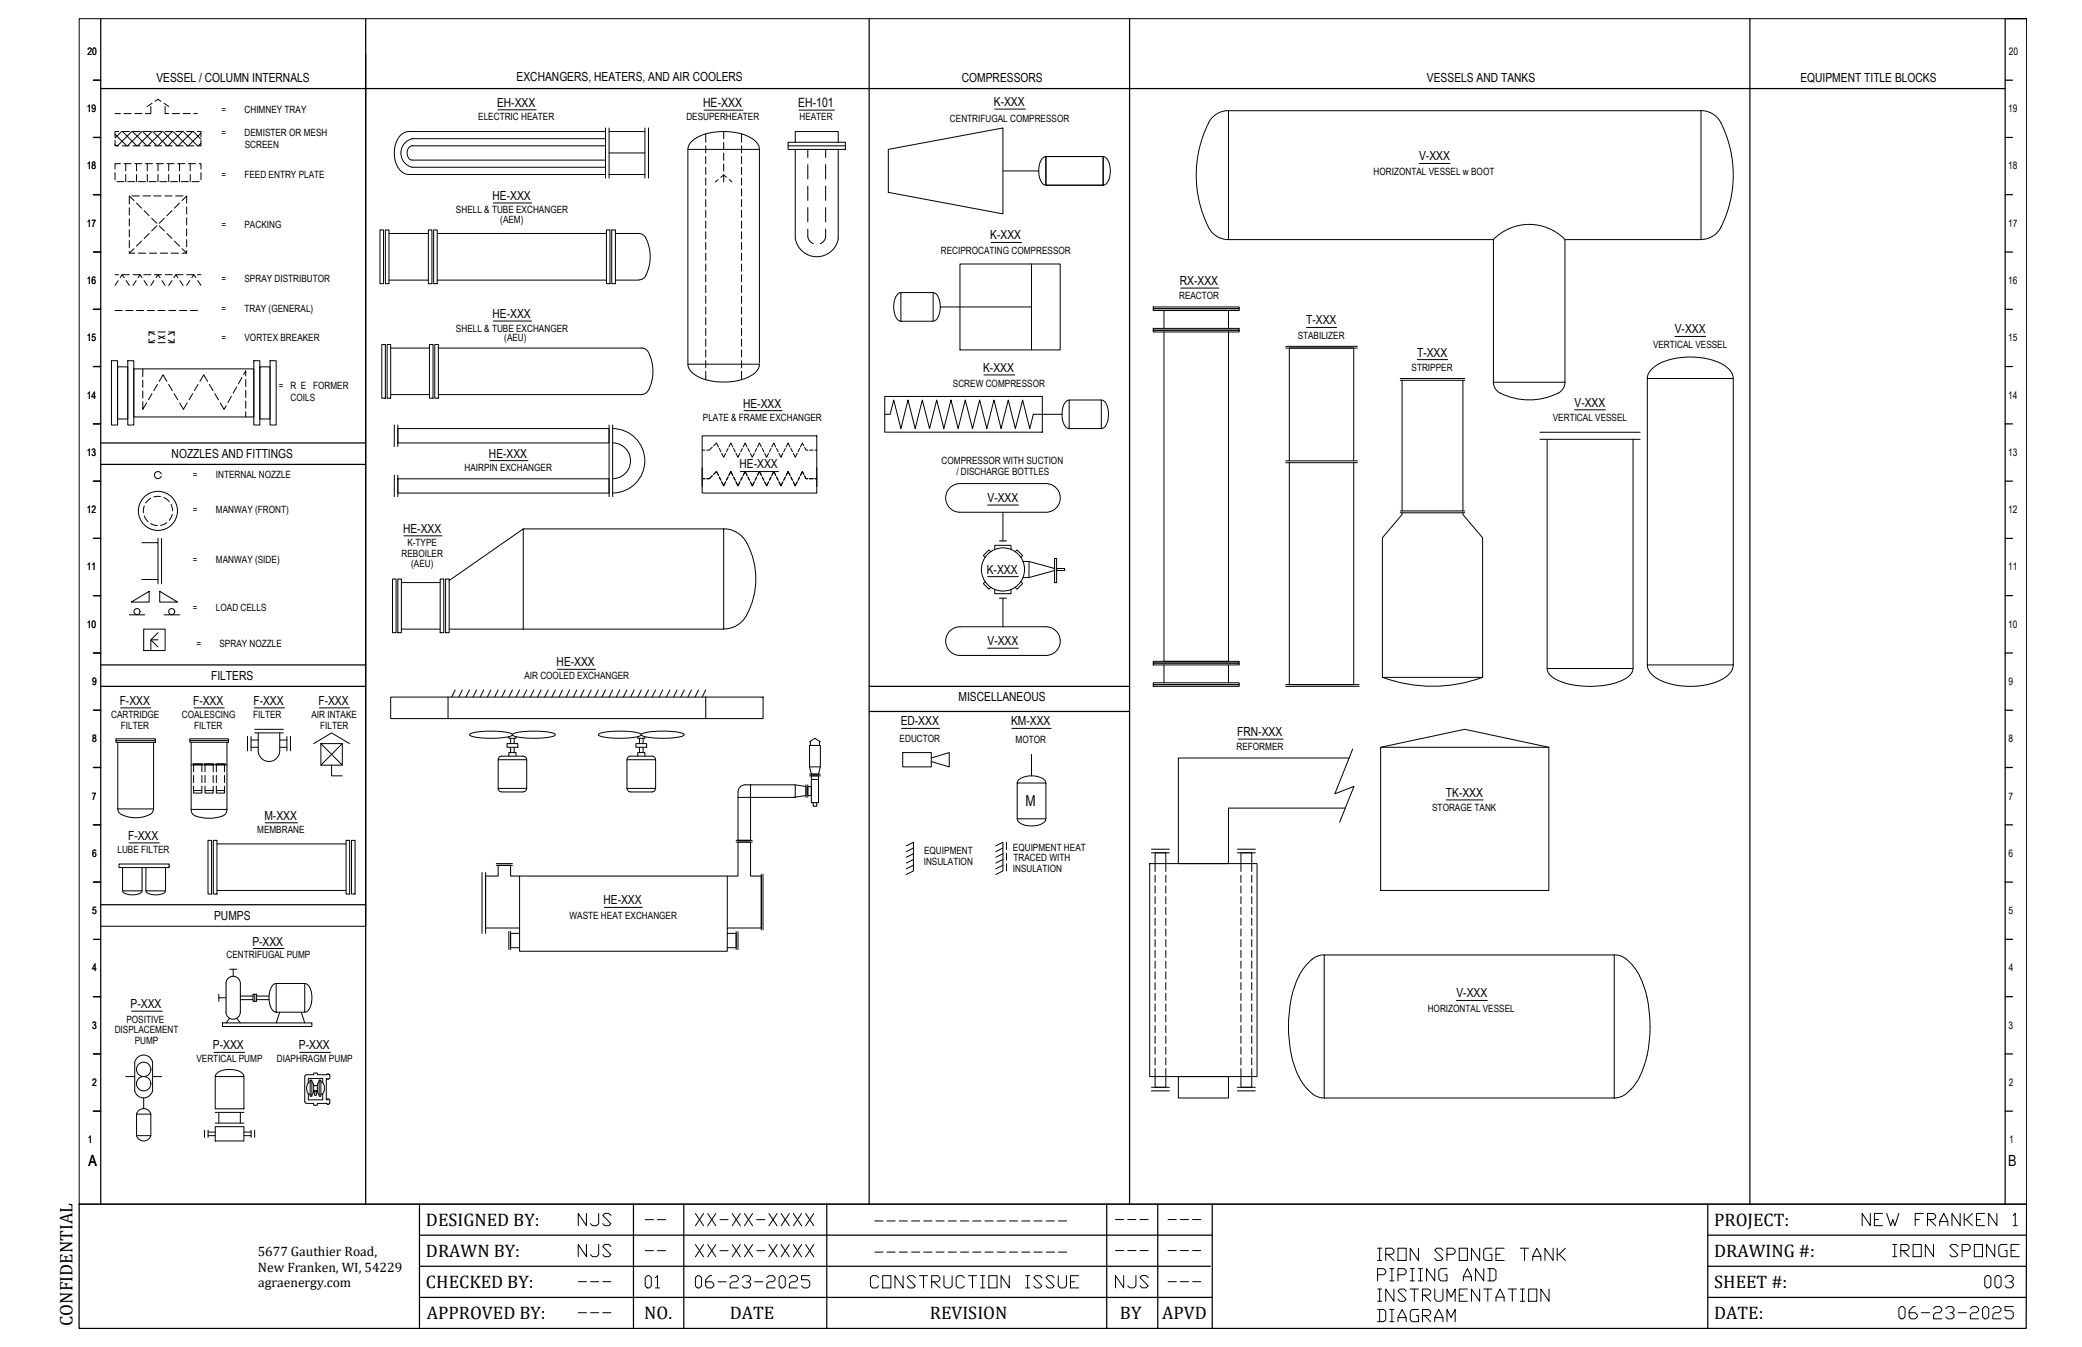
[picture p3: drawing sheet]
<svg xmlns="http://www.w3.org/2000/svg" width="864mm" height="559mm" viewBox="0 0 864 559" stroke-linecap="round" stroke-linejoin="round" font-family="sans-serif">
<defs><g id="words">
<g font-size="7.5">
<text x="176.7" y="508.6">DESIGNED BY:</text>
<text x="711" y="508.6">PROJECT:</text>
<text x="176.7" y="521.4">DRAWN BY:</text>
<text x="711" y="521.4">DRAWING #:</text>
<text x="176.7" y="534.3">CHECKED BY:</text>
<text x="711.1" y="534.3">SHEET #:</text>
<text x="30" y="550" transform="rotate(-90 30 550)">CONFIDENTIAL</text>
<text x="177.1" y="547.2">APPROVED BY:</text>
<text x="267.2" y="547.2">NO.</text>
<text x="302.7" y="547.2">DATE</text>
<text x="385.7" y="547.2">REVISION</text>
<text x="464.6" y="547.2">BY</text>
<text x="482.1" y="547.2">APVD</text>
<text x="711" y="547.2">DATE:</text>
</g>
<g font-size="6.4">
<text x="36.7" y="483.8">A</text>
<text x="832.9" y="483.8">B</text>
</g>
<text font-size="6.2" x="425.4" y="334.3">M</text>
<g font-size="5.7">
<text x="106.9" y="521.2">5677 Gauthier Road,</text>
<text x="107" y="527.7">New Franken, WI, 54229</text>
<text x="107.1" y="534">agraenergy.com</text>
</g>
<g font-size="5.3">
<text x="291.6" y="44.4">HE-XXX</text>
<text x="331" y="44.3">EH-101</text>
</g>
<g font-size="5.2">
<text x="64.9" y="34">VESSEL / COLUMN INTERNALS</text>
<text x="214.3" y="33.6">EXCHANGERS, HEATERS, AND AIR COOLERS</text>
<text x="399" y="34">COMPRESSORS</text>
<text x="591.9" y="34">VESSELS AND TANKS</text>
<text x="746.8" y="33.8">EQUIPMENT TITLE BLOCKS</text>
<text x="206.2" y="44.3">EH-XXX</text>
<text x="412.2" y="44">K-XXX</text>
<text x="588.6" y="66.5">V-XXX</text>
<text x="204.3" y="82.9">HE-XXX</text>
<text x="410.8" y="99.3">K-XXX</text>
<text x="489.4" y="118.2">RX-XXX</text>
<text x="204.3" y="131.9">HE-XXX</text>
<text x="541.8" y="134.6">T-XXX</text>
<text x="694.7" y="138.3">V-XXX</text>
<text x="587.8" y="147.9">T-XXX</text>
<text x="407.8" y="154.3">K-XXX</text>
<text x="308.2" y="169.1">HE-XXX</text>
<text x="653.1" y="168.7">V-XXX</text>
<text x="71.2" y="189.9">NOZZLES AND FITTINGS</text>
<text x="202.8" y="189.9">HE-XXX</text>
<text x="306.7" y="194.4">HE-XXX</text>
<text x="409.6" y="208.2">V-XXX</text>
<text x="167.2" y="221">HE-XXX</text>
<text x="409.3" y="238">K-XXX</text>
<text x="409.6" y="267.7">V-XXX</text>
<text x="87.6" y="282">FILTERS</text>
<text x="230.9" y="276.4">HE-XXX</text>
<text x="49.7" y="292.4">F-XXX</text>
<text x="80.1" y="292.4">F-XXX</text>
<text x="105.1" y="292.4">F-XXX</text>
<text x="132.1" y="292.4">F-XXX</text>
<text x="397.6" y="290.9">MISCELLANEOUS</text>
<text x="373.6" y="300.9">ED-XXX</text>
<text x="419.4" y="300.9">KM-XXX</text>
<text x="513.2" y="305.4">FRN-XXX</text>
<text x="599.8" y="330.6">TK-XXX</text>
<text x="109.7" y="340.1">M-XXX</text>
<text x="53.1" y="348.4">F-XXX</text>
<text x="250.3" y="375.2">HE-XXX</text>
<text x="88.8" y="381.5">PUMPS</text>
<text x="104.7" y="392.3">P-XXX</text>
<text x="604.1" y="413.8">V-XXX</text>
<text x="54.2" y="418.2">P-XXX</text>
<text x="88.3" y="435.3">P-XXX</text>
<text x="124" y="435.3">P-XXX</text>
</g>
<g font-size="4.3">
<text x="36.3" y="22.8">20</text>
<text x="833.2" y="22.7">20</text>
<text x="36" y="46.5">19</text>
<text x="832.9" y="46.5">19</text>
<text x="36" y="70.3">18</text>
<text x="832.9" y="70.3">18</text>
<text x="36" y="94.1">17</text>
<text x="832.9" y="94.1">17</text>
<text x="36" y="117.8">16</text>
<text x="832.9" y="117.8">16</text>
<text x="36" y="141.6">15</text>
<text x="832.9" y="141.6">15</text>
<text x="36" y="165.4">14</text>
<text x="832.9" y="165.4">14</text>
<text x="36" y="189.1">13</text>
<text x="832.9" y="189.1">13</text>
<text x="36" y="212.9">12</text>
<text x="832.9" y="212.9">12</text>
<text x="36" y="236.6">11</text>
<text x="832.9" y="236.6">11</text>
<text x="36" y="260.4">10</text>
<text x="832.9" y="260.4">10</text>
<text x="38.2" y="284.1">9</text>
<text x="833.2" y="284.1">9</text>
<text x="38.2" y="307.9">8</text>
<text x="833.2" y="307.9">8</text>
<text x="38.1" y="331.7">7</text>
<text x="833.1" y="331.7">7</text>
<text x="38.2" y="355.4">6</text>
<text x="833.2" y="355.4">6</text>
<text x="38.2" y="379.2">5</text>
<text x="833.2" y="379.2">5</text>
<text x="38.3" y="403">4</text>
<text x="833.2" y="403">4</text>
<text x="38.2" y="426.7">3</text>
<text x="833.2" y="426.7">3</text>
<text x="38.2" y="450.5">2</text>
<text x="833.2" y="450.5">2</text>
<text x="36.4" y="474.3">1</text>
<text x="833.4" y="474.3">1</text>
</g>
<g font-size="4.1">
<text x="91.9" y="47">=</text>
<text x="101.4" y="47">CHIMNEY TRAY</text>
<text x="198.4" y="49.9">ELECTRIC HEATER</text>
<text x="284.7" y="50">DESUPERHEATER</text>
<text x="331.6" y="50">HEATER</text>
<text x="394" y="50.5">CENTRIFUGAL COMPRESSOR</text>
<text x="91.9" y="56.4">=</text>
<text x="101.4" y="56.4">DEMISTER OR MESH</text>
<text x="101.5" y="61.4">SCREEN</text>
<text x="91.9" y="73.7">=</text>
<text x="101.4" y="73.7">FEED ENTRY PLATE</text>
<text x="569.8" y="72.5">HORIZONTAL VESSEL w BOOT</text>
<text x="189.1" y="88.6">SHELL &amp; TUBE EXCHANGER</text>
<text x="91.9" y="94.5">=</text>
<text x="101.4" y="94.5">PACKING</text>
<text x="207.5" y="92.6">(AEM)</text>
<text x="390.3" y="105.5">RECIPROCATING COMPRESSOR</text>
<text x="91.9" y="116.8">=</text>
<text x="101.4" y="116.8">SPRAY DISTRIBUTOR</text>
<text x="489.1" y="124.2">REACTOR</text>
<text x="91.9" y="129.3">=</text>
<text x="101.4" y="129.3">TRAY (GENERAL)</text>
<text x="189.1" y="137.5">SHELL &amp; TUBE EXCHANGER</text>
<text x="91.9" y="141.6">=</text>
<text x="101.4" y="141.6">VORTEX BREAKER</text>
<text x="209.2" y="141.6">(AEU)</text>
<text x="538.3" y="140.5">STABILIZER</text>
<text x="685.7" y="144.3">VERTICAL VESSEL</text>
<text x="585.5" y="153.9">STRIPPER</text>
<text x="115.6" y="161.4">= R E FORMER</text>
<text x="395.3" y="160.4">SCREW COMPRESSOR</text>
<text x="120.6" y="166.4">COILS</text>
<text x="291.5" y="174.7">PLATE &amp; FRAME EXCHANGER</text>
<text x="644.1" y="174.7">VERTICAL VESSEL</text>
<text x="192.7" y="195.5">HAIRPIN EXCHANGER</text>
<text x="390.6" y="192.5">COMPRESSOR WITH SUCTION</text>
<text x="396.7" y="197">/ DISCHARGE BOTTLES</text>
<text x="80" y="198.5">=</text>
<text x="89.6" y="198.5">INTERNAL NOZZLE</text>
<text x="80" y="212.9">=</text>
<text x="89.6" y="212.9">MANWAY (FRONT)</text>
<text x="169" y="226.7">K-TYPE</text>
<text x="80" y="233.7">=</text>
<text x="89.6" y="233.7">MANWAY (SIDE)</text>
<text x="166.5" y="231.1">REBOILER</text>
<text x="170.6" y="235.2">(AEU)</text>
<text x="80" y="253.4">=</text>
<text x="89.6" y="253.4">LOAD CELLS</text>
<text x="81.5" y="268.3">=</text>
<text x="91" y="268.3">SPRAY NOZZLE</text>
<text x="217.5" y="281.6">AIR COOLED EXCHANGER</text>
<text x="46.1" y="297.9">CARTRIDGE</text>
<text x="75.4" y="297.9">COALESCING</text>
<text x="105.1" y="297.9">FILTER</text>
<text x="129.2" y="297.9">AIR INTAKE</text>
<text x="50.1" y="302.3">FILTER</text>
<text x="80.6" y="302.3">FILTER</text>
<text x="132.8" y="302.3">FILTER</text>
<text x="373.2" y="307.6">EDUCTOR</text>
<text x="421.3" y="308.4">MOTOR</text>
<text x="512.9" y="311.3">REFORMER</text>
<text x="594.1" y="336.6">STORAGE TANK</text>
<text x="106.7" y="345.5">MEMBRANE</text>
<text x="48.7" y="353.9">LUBE FILTER</text>
<text x="420.2" y="352.8">EQUIPMENT HEAT</text>
<text x="383.2" y="358.9">INSULATION</text>
<text x="383.3" y="354.3">EQUIPMENT</text>
<text x="420.4" y="357.4">TRACED WITH</text>
<text x="420.1" y="361.8">INSULATION</text>
<text x="236.2" y="381.1">WASTE HEAT EXCHANGER</text>
<text x="94" y="397.5">CENTRIFUGAL PUMP</text>
<text x="592.2" y="419.7">HORIZONTAL VESSEL</text>
<text x="52.5" y="424.2">POSITIVE</text>
<text x="47.6" y="428.7">DISPLACEMENT</text>
<text x="55.9" y="433.1">PUMP</text>
<text x="81.5" y="440.5">VERTICAL PUMP</text>
<text x="114.9" y="440.5">DIAPHRAGM PUMP</text>
</g>
</g></defs>
<g fill="none" stroke="#000" stroke-width=".41">
<path d="M32.9 7.7h807.7v491.8h-807.7zM47.7 58.3v2.2h1.5M47.7 59.9l.6 .6M47.7 55.7l4.8 4.8M47.7 47.1h2.3M49.2 54.6h-1.5v2.2M50.4 54.6l-2.7 2.7M50.7 54.6h2.9M50.8 54.6l5.9 5.9M51.4 47.1h3M54.7 54.6l-6 5.9M55 54.6l5.9 5.9"/>
<path d="M55.2 54.6h2.9M55.9 47.1h2.9M58.8 54.6l-5.9 5.9M59.2 54.6l5.9 5.9M59.6 54.6h3M62.6 44.2v2.9h-2.3M63 54.6l-5.9 5.9M63.1 42.8l-2 1.4M63.4 54.6l5.9 5.9M64.1 54.6h2.9M64.3 42l1.2-.8 1.3 .8M67.3 54.6l-6 5.9"/>
<path d="M67.6 54.6l5.9 5.9M68 42.8l2 1.4M68.5 44.2v2.9h1.5M68.5 54.6h3l-6 5.9M71.5 47.1h3M71.8 54.6l5.9 5.9M72.9 54.6h3M75.6 54.6l-5.9 5.9M75.9 47.1h3M76 54.6l5.9 5.9h1.5v-2.2M77.4 54.6h3M79.8 54.6l-5.9 5.9"/>
<path d="M80.2 54.6l3.2 3.1M80.4 47.1h1.5M81.9 54.6h1.5v2.2M83.4 55.2l-5.3 5.3M83.4 59.4l-1.1 1.1M171 57.5h80.2M171.2 57.5a6.1 6.1 0 0 0-4.9 5.9 6.1 6.1 0 0 0 4.7 6h80.2M206.5 45.6h15.9M251.2 54.6h-80.2a6.5 6.5 0 0 0-7.1 5.9 10.3 10.3 0 0 0 4 11.6l1.6 .3h81.7M251.2 53.1v20.8M252.6 54.6h14.9M252.6 53.1v20.8"/>
<path d="M267.5 53.1v20.8M269 53.1v20.8M292 45.7h16.2M292.7 55.5v3.5M300.2 54.6v3M300.2 59.1v3M307.6 55.5v3.5M326.9 59h23.7v3h-23.7zM329.9 59v-4.4h17.8v4.4M331.4 45.7h14.8M412.6 45.3h12.7M509.5 45.9a9.6 9.6 0 0 0-9.1 7.1 47.5 47.5 0 0 0 2 43 9.3 9.3 0 0 0 7.2 3.4"/>
<path d="M509.6 45.9h196v53.5h-56.5v59.2h-29.6v-59.2h-109.9zM705.6 45.9a9.6 9.6 0 0 1 9.2 7.1 47.4 47.4 0 0 1-2.1 43 9.2 9.2 0 0 1-7.1 3.4M47.7 71.6v3M48.5 75.4h2.9M50 67.9h-2.3v2.2M50.7 60.5h2.9M51.4 67.9h3M52.2 67.9v3M52.2 72.4v3M52.9 75.4h3M55.2 60.5h2.9M55.9 67.9h2.9"/>
<path d="M56.6 67.9v3M56.6 72.4v3M57.4 75.4h2.9M59.6 60.5h3M60.3 67.9h3M61.1 67.9v3M61.1 72.4v3M61.8 75.4h3M64.1 60.5h2.9M64.8 67.9h3M65.5 67.9v3M65.5 72.4v3"/>
<path d="M66.3 75.4h3M68.5 60.5h3M69.3 67.9h2.9M70 67.9v3M70 72.4v3M70.7 75.4h3M72.9 60.5h3M73.7 67.9h3M74.5 67.9v3M74.5 72.4v3M75.2 75.4h2.9M77.4 60.5h3"/>
<path d="M78.1 67.9h3M78.9 67.9v3M78.9 72.4v3M79.6 75.4h3M82.6 67.9h.8v2.2M83.4 71.6v3M171 60.5h80.2M171.1 60.5a3.1 3.1 0 0 0-2.3 2.9 3.1 3.1 0 0 0 2.2 3h80.2M252.6 72.4h14.9M252.6 63.5h14.9M285.3 62a6.8 6.8 0 0 1 4.9-5.5 25.8 25.8 0 0 1 22 1.1l1.5 1.4a4.3 4.3 0 0 1 1.3 3M292.7 60.5v3"/>
<path d="M292.7 64.9v3M292.7 69.4v3M292.7 73.9v2.9M292.7 78.3v3M297.9 74.5l-1.2 1M299 73.5l1.2-.9 1.1 .9M300.2 63.5v3M300.2 68v3M300.2 72.4v3.1M302.5 74.5l1.1 1M307.6 60.5v3M307.6 64.9v3"/>
<path d="M307.6 69.4v3M307.6 73.9v2.9M307.6 78.3v3M326.9 60.5h23.7M329.9 62v37.1M335.1 62v3.3M335.1 68.3v6M335.1 77.2v5.9M342.5 62v3.3M342.5 68.3v6M342.5 77.2v5.9M347.7 62v37.1a9 9 0 0 1-8.9 7.4 9 9 0 0 1-8.9-7.4"/>
<path d="M368.5 62l47.5-8.9v35.6l-47.5-8.9zM416 70.9h14.9M433.8 64.9h23.8v11.9h-23.8zM433.8 64.9a4.4 4.4 0 0 0-2.8 4.5 7.2 7.2 0 0 0 2.3 7.4h.5M457.6 64.9a4.4 4.4 0 0 1 2.9 4.6 6.9 6.9 0 0 1-2.5 7.3h-.4M588.7 67.8h12.8M53.6 81.7v3M53.6 86.2v3M53.6 90.7v3M53.6 95.3v3M53.6 99.8v3M53.6 81.3l2 1.9"/>
<path d="M54.8 81.3h3M56.6 84.2l2.1 2.2M58.7 100l-2.1 2.1M59.3 81.3h3.1M59.8 87.4l2 2.1M61.8 96.9l-2 2M62.9 90.6l2.1 2M63.8 81.3h3M65 93.7l-2.1 2.1M66 93.7l2.2 2.1M68.2 90.6l-2.2 2M68.4 81.3h3"/>
<path d="M69.2 96.9l2.1 2M71.3 87.4l-2.1 2.1M72.3 100l2.2 2.1M72.9 81.3h3M74.5 84.2l-2.2 2.2M75.5 83.2l1.9-1.9v3M77.4 85.8v3M77.4 90.3v3M77.4 94.9v3M77.4 99.4v3M157.6 95.4h1.5v22.3h-1.5zM159.9 95.4h1.4v22.3h-1.4z"/>
<path d="M161.3 96.9h16.4M177.7 95.4h1.5v22.3h-1.5zM179.9 95.4h1.5v22.3h-1.5zM181.4 96.9h70.1M204.6 84.2h15.9M251.5 95.4h1.5v22.3h-1.5zM253.7 95.4h1.6v22.3h-1.6zM255.3 96.9h9.6l1.7 .5a11.7 11.7 0 0 1 3.1 8.5 15.5 15.5 0 0 1-2.6 9.4l-1 .6-1.2 .2M292.7 82.8v2.9M292.7 87.2v3M292.7 91.7v3M292.7 96.1v3"/>
<path d="M307.6 82.8v2.9M307.6 87.2v3M307.6 91.7v3M307.6 96.1v3M335.1 86.1v6M335.1 95v3.4M335.1 98.3l.8 1.7 1.4 1.1M342.5 95l-.2 4-1 1.5-1.1 .6M342.5 86.1v6M619.5 99.3a20.7 20.7 0 0 1 29.6 0M47.7 114h1.5M49 116.4l-1.3 2"/>
<path d="M49.9 115.2l.8-1.2 .8 1.2M50.7 114h2.9M52.3 116.4l1.3 2M53.6 104.3v.7h2.3M55.2 114h2.9M55.6 103.2l-2 1.8M56.5 116.4l-1.3 2M57.3 115.2l.8-1.2 .8 1.2M57.4 105h3.1M59.6 114h3M59.8 116.4l1.3 2M62 105h3"/>
<path d="M63.9 116.4l-1.3 2M64.1 114h2.9M64.7 115.2l.8-1.2 .9 1.2M66.5 105h3M67.2 116.4l1.3 2M68.5 114h3M71 105h3M71.3 116.4l-1.3 2M72.1 115.2l.8-1.2 .9 1.2M72.9 114h3M74.6 116.4l1.3 2M75.5 103.2l1.9 1.8"/>
<path d="M77.4 103.9v1.1h-1.9M77.4 114h3M78.7 116.4l-1.3 2M79.5 115.2l.9-1.2 .8 1.2M81.9 114h1.5M82 116.4l1.4 2M161.3 116.2h16.4M181.4 116.2h70.1M255.3 116.2h9.6M292.7 100.6v2.9M292.7 105v3M292.7 109.5v3"/>
<path d="M292.7 114v2.9M292.7 118.4v3M307.6 100.6v2.9M307.6 105v3M307.6 109.5v3M307.6 114v2.9M307.6 118.4v3M398.2 109.5h41.6v35.7h-41.6zM411.1 100.6h12.7M427.9 109.5v35.7M489.8 119.5h15.8M47.7 128.8h3"/>
<path d="M52.2 128.8h3M56.6 128.8h3M61.1 128.8h3M61.8 137.7l2.5 1.1M64.1 137.7h-2.3v1.5M65.5 128.8h3M65.5 137.7h3M65.7 139.4l2.7 1.1M68.4 139.4l-2.7 1.1M70 137.7h2.2v1.5M70 128.8h2.9M72.2 137.7l-2.4 1.1"/>
<path d="M74.5 128.8h2.9M78.9 128.8h3M204.6 133.2h15.9M292.7 122.9v3M292.7 127.3v3M292.7 131.8v2.9M292.7 136.2v3M307.6 122.9v3M307.6 127.3v3M307.6 131.8v2.9M307.6 136.2v3M373.7 121.4h13.4v11.9h-13.4z"/>
<path d="M373.7 121.4a4.4 4.4 0 0 0-2.9 4.5 7.2 7.2 0 0 0 2.4 7.3l.5 .1M387.1 121.4a4.4 4.4 0 0 1 2.8 4.5 7.3 7.3 0 0 1-2.4 7.3l-.4 .1M390 127.3h37.9M478.4 127.3h35.6v.8h-35.6zM478.4 128.1h35.6v.7h-35.6zM478.4 136.2h35.6v.8h-35.6zM478.4 137h35.6v.7h-35.6zM482.8 137.7v136.7h26.8v-136.7M482.8 128.8v7.4M509.6 128.8v7.4M541.9 135.8h12.5M694.7 139.6h12.8"/>
<path d="M46.2 149.6h2.6v26.7h-2.6zM48.8 152.2h4.2v21.6h-4.2zM53 149.6h2.5v26.7h-2.5zM55.5 153h49.8v20h-49.8zM59.2 153v3.3M59.2 157.7v3M61.8 140.7v1.5l2.5-1.1M61.8 142.2h2.3M65.3 159.5l-1.5 2.6M65.5 142.2h3M66 158.2l1.6-2.7 1.6 2.7M70 142.2h2.2"/>
<path d="M70 159.5l1.5 2.6M72.2 140.7v1.5l-2.4-1.1M82.2 159.5l-1.6 2.6M82.9 158.2l1.6-2.7 1.6 2.7M86.8 159.5l1.5 2.6M100.3 156.6l-1.4 2.6M101 155.4l.9-1.6v2.2M101.9 157.4v3M105.3 149.6h2.5v26.7h-2.5zM107.8 152.2h4.2v21.6h-4.2zM112 149.6h2.6v26.7h-2.6zM158.4 142.9h1.5v22.3h-1.5z"/>
<path d="M160.6 142.9h1.5v22.3h-1.5zM162.1 144.4h16M178.1 142.9h1.5v22.3h-1.5zM180.3 142.9h1.5v22.3h-1.5zM181.8 144.4h84.2l1.7 .5a11.6 11.6 0 0 1 3.1 8.5 13 13 0 0 1-3.1 9.8l-1.7 .5M292.7 140.7v3M292.7 145.2v2.9M292.7 149.6v3M292.7 154.1v3.4M307.6 140.7v3M307.6 145.2v2.9M307.6 149.6v3"/>
<path d="M307.6 154.1v3.4M315 150.5v-88.5h-29.7v89.1h29.7a6.8 6.8 0 0 1-4.9 5.5 25.7 25.7 0 0 1-21.9-1.2l-1.6-1.3a4.3 4.3 0 0 1-1.3-3M408.1 155.5h12.8M533.3 144.4h29.7M533.3 143.7h29.7M580.8 157.8h26.8M580.8 157h26.8M581.6 157.8v54.2M587.9 149.2h12.6M606.8 157.8v54.2M649.2 158.5a5.5 5.5 0 0 1-4.3 5.2 26.2 26.2 0 0 1-23.8-1.4l-1.2-1.7-.5-2.1M683.3 157h35.6v118.8h-35.6z"/>
<path d="M683.3 157a7.6 7.6 0 0 1 4.9-6.1 31 31 0 0 1 26.9 .6l2.6 2.2 .9 1.6 .3 1.7M59.2 166.6v3.2l1.6-2.7M59.2 162.2v2.9M63 163.3l-1.4 2.6M72.2 163.3l1.5 2.6M74.5 167.1l1.6 2.7 1.5-2.7M79.9 163.3l-1.5 2.6M89.1 163.3l1.5 2.6M91.4 167.1l1.5 2.7 .9-1.5M96 164.4l-1.5 2.6M98.2 160.5l-1.5 2.6M101.9 161.9v3"/>
<path d="M101.9 166.4v2.9M101.9 170.8v2.2M162.1 163.7h16M163.6 176.4l-.1 8.9M165 177.8h87.6v6h-87.6zM165 176.3v9M181.8 163.7h84.2M252.6 176.3v29.7M254.1 177.8a13.4 13.4 0 0 1 13.4 13.4 13.4 13.4 0 0 1-13.4 13.3M254.1 176.3v29.7M308.6 170.3h15.8M367 171.9h2.2l1.5-6 3 11.9 2.9-11.9 3 11.9 3-11.9 3 11.9 2.9-11.9 3 11.9 3-11.9 2.9 11.9 3-11.9 3 11.9 3-11.9 2.9 11.9 3-11.9 2.9 11.9 3-11.9 3 11.9 3-11.9 2.9 11.9 1.5-5.9h11.9"/>
<path d="M367 164.5h65.4v14.8h-65.4zM443.5 165.9h13.3v11.9h-13.3zM443.5 165.9a4.3 4.3 0 0 0-2.9 4.5 7 7 0 0 0 2.4 7.3l.5 .1M456.8 165.9a4.2 4.2 0 0 1 2.9 4.5 7 7 0 0 1-2.4 7.3l-.5 .1M638.8 179.3h41.5M653.2 170h12.7M66.9 196.6a1.46 1.46 0 0 0-2.3-.7 1.46 1.46 0 0 0 0 2.4 1.46 1.46 0 0 0 2.3-.7M163.6 197.1l-.1 8.9M165 198.6h87.6v6h-87.6zM165 197.1v8.9M203.2 191.1h15.8M254.1 183.7a7.4 7.4 0 0 1 7.4 7.5 7.4 7.4 0 0 1-7.4 7.4"/>
<path d="M291.3 180.8h47.5v23.8h-47.5zM291.3 186.7h1.1M291.3 198.5h1.1M291.3 194v7.8M295.4 185.5l-1.2 1.2h-1.1M295.4 197.3l-1.2 1.2-1.1 .1h1.1l1.2-1.2M296 185l1.2-1.2 .8 1.6M296 196.9l1.2-1.3 .8 1.7M298.4 186.1l.6 1.3M298.4 197.9l.6 1.4M299.3 188l.9 1.7 .8-1.7M299.3 199.9l.9 1.7 .8-1.7"/>
<path d="M299.3 199.9l.9 1.6 .8-1.6M302 186.1l-.7 1.3M302 198l-.7 1.3M302 197.9l-.7 1.3M302.3 185.4l.8-1.6 .9 1.6M302.3 197.3l.8-1.7 .9 1.7M304.3 186.1l.7 1.3M304.3 198l.7 1.3M304.3 197.9l.7 1.3M305.3 188l.8 1.7 .8-1.7M305.3 199.9l.8 1.7 .8-1.7M305.3 199.9l.8 1.6 .8-1.6"/>
<path d="M307.1 195.6h15.8M307.9 186.1l-.6 1.3M307.9 198l-.6 1.3M307.9 197.9l-.6 1.3M308.3 185.4l.8-1.6 .8 1.6M308.3 197.3l.8-1.7 .8 1.7M310.2 186.1l.7 1.3M310.2 197.9l.7 1.4M311.2 188l.8 1.7 .9-1.7M311.2 199.9l.8 1.7 .9-1.7M311.2 199.9l.8 1.6 .9-1.6M313.9 186.1l-.7 1.3"/>
<path d="M313.9 197.9l-.7 1.4M314.2 185.4l.8-1.6 .8 1.6M314.2 197.3l.8-1.7 .8 1.7M316.2 186.1l.6 1.3M316.2 197.9l.6 1.4M317.2 188l.8 1.7 .8-1.7M317.2 199.9l.8 1.7 .8-1.7M317.2 199.9l.8 1.6 .8-1.6M319.8 186.1l-.6 1.3M319.8 197.9l-.6 1.4M320.1 185.4l.9-1.6 .8 1.6M320.1 197.3l.9-1.7 .8 1.7"/>
<path d="M322.1 186.1l.7 1.3M322.1 197.9l.7 1.4M323.1 188l.8 1.7 .8-1.7M323.1 199.9l.8 1.7 .8-1.7M323.1 199.9l.8 1.6 .8-1.6M325.8 186.1l-.7 1.3M325.8 197.9l-.7 1.4M326.1 185.4l.8-1.6 .8 1.6M326.1 197.3l.8-1.7 .8 1.7M328 186.1l.7 1.3M328 197.9l.7 1.4M329.1 188l.8 1.7 .8-1.7"/>
<path d="M329.1 199.9l.8 1.7 .8-1.7M329.1 199.9l.8 1.6 .8-1.6M331.7 186.1l-.7 1.3M331.7 197.9l-.7 1.4M333.4 184.9l-.6-1.1-.8 1.6M333.4 196.7l-.6-1.1-.8 1.7 .8-1.7 .6 1.2M333.8 185.6l.5 1.1h.8M333.8 197.4l.5 1.2h.8M335.8 186.7h1.5M335.8 198.5h1.5M338 186.7h.8M338 198.5h.8"/>
<path d="M338.8 194v7.8M533.3 191.9h29.7M533.3 191.2h29.7M534.8 191.2v-46.8h26.7v46.8M534.8 191.9v92.1h26.7v-92.1M638.8 182.2h41.5M677.4 182.2v95.1h-35.7v-95M59.9 209.9l-.4 2.8M59.9 214l1.5 2.4M62.5 206.7l-2 2M62.5 217.2l2.7 .8M66.6 206l-2.8 .2"/>
<path d="M67.9 206.4l2.3 1.7M69.2 216.8l-2.6 1.1M71 209.3l.6 2.7M71.5 213.4l-1.3 2.5M217 219.4h83.2v41.6h-113.9M300.2 219.4a10.8 10.8 0 0 1 9.6 5.9M394 202.4l2.3-1.5 1.9-.3h35.6a5.9 5.9 0 0 1 6 6 5.9 5.9 0 0 1-6 5.9h-35.6a5.9 5.9 0 0 1-5.5-3.7 5.9 5.9 0 0 1 1.3-6.4zM409.7 209.5h12.7M416 212.5v11.9M580.8 212.7h26.8M580.8 212h26.8M581.6 212.7v.7l-8.2 9.7v57.9h41.6v-57.9l-8.2-9.7v-.7"/>
<path d="M58.8 225.1h6.7v15.3h-6.7M65.5 223.3v1.8M67 223.4v18.8M167.5 222.3h15.8M309.8 225.3a30.6 30.6 0 0 1-1.9 32.4 10.8 10.8 0 0 1-7.7 3.2M409.7 239.2h12.7M411 228.9l-.8-.8-2.3 2.4 .7 .7M414.5 224.4h3M419.4 228v-1.8h-6.8v1.8M421.1 228.9l.8-.8 2.3 2.4-.8 .7M424.3 232.9h2.5v6.7h-2.5M426.8 232.9l10.6 2.9v.9l-10.6 2.9"/>
<path d="M437.4 231.7h.9v10h-.9zM438.3 235.8h3.3v.9h-3.3zM53.6 255.1h6.4M54.4 249.8l7.4-4.5v4.5zM65.5 240.4v1.8M66.3 245.3l7.4 4.5h-7.4zM68.1 255.1h6.4M162.8 240.2h1.5v22.3h-1.5zM165 240.2h1.5v22.3h-1.5zM166.5 241.7h16.1M182.6 240.2h1.5v22.3h-1.5zM184.8 240.2h1.5v22.3h-1.5z"/>
<path d="M186.3 240.8l30.7-21.4v41.6M408.6 241.3l-.7 .8 2.3 2.3 .8-.7M412.6 244.6v1.7h6.8v-1.7M414.5 248.2h3M416 248.2v11.8M423.4 241.3l.8 .8-2.3 2.3-.8-.7M59.6 261h8.9v8.9h-8.9zM65.5 262.5l-2.9 2.9 2.9 3M65.5 265.4h-2.9v4.5M166.5 261h16.1M231.2 277.7h15.9M394 261.8l2.3-1.5 1.9-.3h35.6a5.9 5.9 0 0 1 6 6 5.9 5.9 0 0 1-6 5.9h-35.6a5.9 5.9 0 0 1-5.5-3.7 5.9 5.9 0 0 1 1.3-6.4z"/>
<path d="M409.7 268.9h12.7M478.4 275.1h35.6v.7h-35.6zM478.4 274.4h35.6v.7h-35.6zM482.8 275.8v7.5M509.6 275.8v7.5M641.7 277.3a6.7 6.7 0 0 0 4.9 5.1 36.6 36.6 0 0 0 27-.5l2.5-1.8 .9-1.4 .4-1.4M683.3 275.8a7.6 7.6 0 0 0 4.9 6.2 31 31 0 0 0 26.9-.7l2.6-2.2 .9-1.6 .3-1.7M50 293.7h12.6M80.5 293.7h12.5M105.5 293.7h12.5M132.5 293.7h12.5M162.1 289.2h154.4v8.9h-154.4z"/>
<path d="M185.8 289.2v8.9M188.8 286.2l-1.5 3M191.8 286.2l-1.5 3M194.7 286.2l-1.4 3M197.7 286.2l-1.5 3M200.7 286.2l-1.5 3M203.6 286.2l-1.5 3M206.6 286.2l-1.5 3M209.6 286.2l-1.5 3M212.6 286.2l-1.5 3M215.5 286.2l-1.5 3M218.5 286.2l-1.5 3"/>
<path d="M221.4 286.2l-1.4 3M224.5 286.2l-1.6 3M227.4 286.2l-1.5 3M230.4 286.2l-1.5 3M233.3 286.2l-1.4 3M236.3 286.2l-1.5 3M239.3 286.2l-1.5 3M242.2 286.2l-1.5 3M245.2 286.2l-1.4 3M248.2 286.2l-1.5 3M251.2 286.2l-1.5 3M254.1 286.2l-1.5 3"/>
<path d="M257.1 286.2l-1.5 3M260.1 286.2l-1.5 3M263.1 286.2l-1.5 3M266 286.2l-1.5 3M269 286.2l-1.5 3M271.9 286.2l-1.4 3M274.9 286.2l-1.5 3M277.9 286.2l-1.5 3M280.9 286.2l-1.5 3M283.8 286.2l-1.4 3M286.8 286.2l-1.5 3M289.8 286.2l-1.5 3"/>
<path d="M292.7 289.1v9M292.7 286.2l-1.4 3M478.4 284h35.6v.7h-35.6zM478.4 283.3h35.6v.7h-35.6zM533.3 284.7h30.5M533.3 284h30.5M573.4 281a59.8 59.8 0 0 0 41.6 0M48.1 307.3h16.3v.7h-16.3zM48.1 307.3v-.8h16.3v.8M48.9 308v27.6h14.8v-27.6M78.7 307.2h16v.7h-16zM78.7 307.2v-.7h16v.7"/>
<path d="M79.3 307.9v27.9h14.8v-27.9M79.3 317.3h14.8M80.1 316.8h3.8v.5h-3.8zM80.3 317.3v2.9M83.7 317.3v2.9M84.8 316.8h3.8v.5h-3.8zM85 317.3v2.9M88.4 317.3v2.9M89.5 316.8h3.8v.5h-3.8zM89.7 317.3v2.9M93.1 317.3v2.9M102.7 305.5v6"/>
<path d="M104.1 307h3M104.1 310h3M104.1 305.5v6M105.6 304h11.9M105.6 302.6h11.9M107.1 311.4a4.5 4.5 0 0 0 4.5 4.5 4.5 4.5 0 0 0 4.4-4.5M107.1 304v7.5M116 304v7.5M116 307h3M116 310h3M119 305.5v6M120.5 305.5v6"/>
<path d="M130.1 308.5l7.4-4.5 7.4 4.5M133.1 308.5h8.9v8.9h-8.9zM133.1 308.5l8.9 8.9M137.5 317.4v4.5h4.5M142 308.5l-8.9 8.9M194.8 304.6a32.1 32.1 0 0 1 17-.4l.8 .6a10.9 10.9 0 0 1-7.2 1.4h-4.7a10 10 0 0 1-6-1.4zM206.6 315.2h11.9v11.9h-11.9zM210.3 308.5h4.5v1.5h-4.5zM211.1 313.7v-1.5h2.9v1.5M211.1 305.6v.7h2.9v-.7M211.8 306.3v2.2M211.8 310v2.2"/>
<path d="M212.6 304.6a32.1 32.1 0 0 1 15.7-.7l1.7 .5 .3 .4a10.9 10.9 0 0 1-7 1.4h-4.8a9.7 9.7 0 0 1-5.9-1.4zM213.3 306.3v2.2M213.3 310v2.2M217 313.7l.8 .3 .6 1.2M217 313.7h-8.9l-.9 .3-.6 1.2M248.3 304.6a32.2 32.2 0 0 1 15.7-.7l1.7 .5 .3 .4a10.9 10.9 0 0 1-7.1 1.4h-4.8a9.7 9.7 0 0 1-5.9-1.4zM260.1 315.2h11.8v11.9h-11.8zM260.1 315.2l.6-1.2 .9-.3h8.9l1.1 .6 .3 .9M263.8 308.5h4.4v1.5h-4.4zM264.5 313.7v-1.5h3v1.5M264.5 305.6v.7h3v-.7M265.3 306.3v2.2"/>
<path d="M265.3 310v2.2M266.1 304.6a29.5 29.5 0 0 1 13.9-1l3.1 .6 .7 .6a10.9 10.9 0 0 1-7.1 1.4h-4.8a9.7 9.7 0 0 1-5.9-1.4zM266.7 306.3v2.2M266.7 310v2.2M335.8 307.8l2.2-1.5 2.3 1.5M335.8 309.2h4.5v8.9l-.8 3h-3l-.7-3zM335.8 318.1h4.5M336.2 307.5v1.7M339.9 307.5v1.7M373.9 302.2h15.9M374.4 312.2h11.9v5.9h-11.9zM386.3 314.5l7.4-2.3v5.9l-7.4-2.2"/>
<path d="M419.7 302.2h16.3M427.9 313v8.9M513.6 306.6h18.7M559.6 314.5h-70.8v43.8h20.8v-23.1h48.4M561.1 310.7l-7.4 18.6 7.9-3.1-5.9 14.9M572.7 310l34.9-7.4 34.9 7.4M572.7 310h69.8v59.4h-69.8zM48.9 335.5l.3 1.4a11.8 11.8 0 0 0 12 1.4l1.1-.5M63.7 335.6l-.4 1.3-1 .9M80.3 326.1v2.9h3.4v-2.9M80.3 328h3.4M80.3 321.7v3"/>
<path d="M83.7 321.7v3M85 326.1v2.9h3.4v-2.9M85 328h3.4M85 321.7v3M88.4 321.7v3M89.7 326.1v2.9h3.4v-2.9M89.7 328h3.4M89.7 321.7v3M93.1 321.7v3M94.1 335.8a3.5 3.5 0 0 1-3.8 3.3 15.3 15.3 0 0 1-10.2-1.2l-.6-.9-.2-1.2M206.6 327l.6 1.2 .9 .3h8.9M218.4 327l-.2 .9-1.2 .6"/>
<path d="M260.1 327l.6 1.2 .9 .3h8.9l1.1-.6 .3-.9M306.1 330.8h5.2v17.8h-5.2zM311.3 325.6v5.2h18.6v-5.2h-18.6a4 4 0 0 0-4.9 1.6l-.3 3.6M329.9 325.6l4.4 .7v3.7l-5.2 .8M334.3 325.6v5.2M335.1 326.3h1.4v3.7h-1.4zM335.1 325.6v5.2M335.8 321.1h4.5M335.8 321.9h4.5M336.5 321.9h3v11.1h-3zM336.5 323.3h3M337.3 333v1.5h1.5v-1.5"/>
<path d="M421.9 324.8h11.9v14.9h-11.9zM421.9 324.8a4.4 4.4 0 0 1 4.5-2.9 7.3 7.3 0 0 1 7.3 2.5l.1 .4M421.9 339.7a4.4 4.4 0 0 0 4.5 2.9 7.2 7.2 0 0 0 7.3-2.4l.1-.5M599.9 331.9h15.3M49.4 358.4h20.7v1.5h-20.7zM50.8 359.9v9.5M53.5 349.7h12.5M58.9 359.9v9.7h-8.1a5 5 0 0 0 5.7 1.5l1.8-.6 .6-.9M60.5 359.9v9.7h8.2a3.7 3.7 0 0 1-4.1 1.6 3.9 3.9 0 0 1-4.1-1.6M68.7 359.9v9.5M86.3 348.6h1.5v22.3h-1.5zM88.5 348.6h1.5v22.3h-1.5z"/>
<path d="M90 350.1h53.6M110 341.3h13.5M143.6 348.6h1.4v22.3h-1.4zM145.8 348.6h1.5v22.3h-1.5zM205.9 359h6.7M205.9 358.3h6.7M305.4 348.6h6.6M305.4 349.3h6.6M375.9 350.9l3-1.5v11.9l-3 1.5M378.9 354.2l-3 1.4M378.9 356.6l-3 1.5M378.9 358.9l-3 1.5"/>
<path d="M378.9 351.8l-3 1.5M413 350.9l3-1.5v11.9l-3 1.5M416 354.2l-3 1.4M416 356.6l-3 1.5M416 358.9l-3 1.5M416 351.8l-3 1.5M417.5 349.4v3M417.5 353.9v3M417.5 358.4v2.9M476.9 358.3h44.5v88.3h-44.5zM477.6 352.3h7.5M477.6 353.8h7.5"/>
<path d="M513.2 352.3h7.5M513.2 353.8h7.5M90 369.4h53.6M199.9 362v25.2M201.4 363.4h5.2v-4.4h5.2v4.4h94.3v-14.1h5.2v14.1h4.5v21.6h-14.1v9.6h-86.2v-9.6h-14.1zM201.4 362v25.2M215.5 363.4v21.6M250.7 376.4h15.8M301.7 363.4v21.6M315.8 362.7v23M316.5 362.7v23M479.1 361.6v-7.8h4.5v7.8"/>
<path d="M479.1 363.1v3M479.1 367.5v3M479.1 372v2.9M479.1 376.4v3M483.6 363.1v3M483.6 367.5v3M483.6 372v2.9M483.6 376.4v3M514.7 361.6v-7.8h4.5v7.8M514.7 363.1v3M514.7 367.5v3M514.7 372v2.9"/>
<path d="M514.7 376.4v3M519.2 363.1v3M519.2 367.5v3M519.2 372v2.9M519.2 376.4v3M38.7 389.7h3.1M41.8 384.3h109.9M105 393.5h12.8M211.1 386.5v7.4M211.8 386.5v7.4M215.5 387.2h-3.7v5.9h3.7M301.7 387.2h3.7v5.9h-3.7"/>
<path d="M305.4 386.5v7.4M306.1 386.5v7.4M479.1 380.9v3M479.1 385.4v2.9M479.1 389.8v3M479.1 394.3v2.9M479.1 398.7v3M483.6 380.9v3M483.6 385.4v2.9M483.6 389.8v3M483.6 394.3v2.9M483.6 398.7v3"/>
<path d="M514.7 380.9v3M514.7 385.4v2.9M514.7 389.8v3M514.7 394.3v2.9M514.7 398.7v3M519.2 380.9v3M519.2 385.4v2.9M519.2 389.8v3M519.2 394.3v2.9M519.2 398.7v3M544.3 397.9a27.4 27.4 0 0 0-8.6 15.9M549.3 396.2h120.3v59.3h-120.3z"/>
<path d="M549.3 396.1a7.9 7.9 0 0 0-5 1.8M669.6 396.1a9.7 9.7 0 0 1 7.8 4.6 39.9 39.9 0 0 1 7 24 47 47 0 0 1-4.3 22.1M54.6 419.5h12.7M90.8 413.9h3M90.8 412.5v2.9M93.7 408a2.98 2.98 0 0 1 3-3 2.98 2.98 0 0 1 3 3M93.8 408l-.1 11.8a2.98 2.98 0 0 0 3 3 2.98 2.98 0 0 0 3-3v-11.8M95.2 402.1h3M96.7 402.1v2.9M99.7 413.2h5.2M99.7 414.7h5.2M104.9 412.5h1.5v2.9h-1.5z"/>
<path d="M105.7 412.5v2.9M106.4 413.2h5.3M106.4 414.7h5.3M114.6 408a4.3 4.3 0 0 0-2.9 4.5 7.2 7.2 0 0 0 2.3 7.3l.6 .1M114.6 408h11.8v11.9h-11.8zM116 419.9l-1.4 4.4M124.9 419.9l1.5 4.4M126.4 408a4.3 4.3 0 0 1 2.9 4.5 7.2 7.2 0 0 1-2.4 7.3l-.5 .1M479.1 403.2v2.9M479.1 407.6v3M479.1 412.1v2.9M479.1 416.5v3"/>
<path d="M483.6 403.2v2.9M483.6 407.6v3M483.6 412.1v2.9M483.6 416.5v3M514.7 403.2v2.9M514.7 407.6v3M514.7 412.1v2.9M514.7 416.5v3M519.2 403.2v2.9M519.2 407.6v3M519.2 412.1v2.9M519.2 416.5v3"/>
<path d="M535.7 413.8a53.3 53.3 0 0 0 3.4 33.7l3.2 4.3M604.1 415h12.8M88.7 436.6h12.8M92.3 424.3h37.1v1.5h-37.1zM95.2 422.4l-1.4 1.9M98.2 422.4l1.5 1.9M124.3 436.6h12.8M479.1 421v3M479.1 425.5v2.9M479.1 429.9v3M479.1 434.3v3M479.1 438.8v3"/>
<path d="M483.6 421v3M483.6 425.5v2.9M483.6 429.9v3M483.6 434.3v3M483.6 438.8v3M514.7 421v3M514.7 425.5v2.9M514.7 429.9v3M514.7 434.3v3M514.7 438.8v3M519.2 421v3M519.2 425.5v2.9"/>
<path d="M519.2 429.9v3M519.2 434.3v3M519.2 438.8v3M52.2 446.6h3.7M55.9 440.7v11.8a3.8 3.8 0 0 0 3.7 3 3.8 3.8 0 0 0 3.7-3v-11.8M55.9 440.6a3.8 3.8 0 0 1 3.7-2.9 3.8 3.8 0 0 1 3.7 2.9M59.6 455.5v4.5M63.3 446.6h3.7M89.3 446.6h11.9v13.4h-11.9zM89.3 446.6a4.4 4.4 0 0 1 4.5-2.9 7.1 7.1 0 0 1 7.3 2.4l.1 .5M126.6 446.1l3.5-.2v-.8h1.5v.8h4.1v-.4h.7v.4h.4v1.5h-.4v.3h-.7v-.3h-.4v8.9h.4v-.4h.7v.4h.4v1.5h-.4v.3h-.7v-.3h-4.1v.7h-1.5v-.7l-3.5-.3-.2-.5zM127.9 449.2v-1.8h6v1.8"/>
<path d="M127.9 453.7v2.6h6v-2.6M128.7 448.1h.7v6.7h-.7zM128.7 448.9a3.1 3.1 0 0 0-1.1 4.4l.5 .6 .6 .1M129.4 448.9l.4 .3 .3 1.1M130.1 450.3h1.5v2.2h-1.5zM130.1 452.5l-.3 1.1-.4 .4M130.5 452.5h.7v1.9h-.7zM131.6 452.5l.3 1.1 .5 .4M132.4 448.1h.7v6.7h-.7zM132.4 448.9l-.4 .2-.4 1.2M133.1 448.9a3 3 0 0 1 1 4.5l-1 .6M477.6 451.1h7.5"/>
<path d="M477.6 452.5h7.5M479.1 443.3v7.8h4.5v-7.8M488.8 446.6h20.8v8.9h-20.8zM513.2 451.1h7.5M513.2 452.5h7.5M514.7 443.3v7.8h4.5v-7.8M542.3 451.8l2 1.9M544.2 453.7a7.9 7.9 0 0 0 5.1 1.8M680.1 446.8a17.1 17.1 0 0 1-8.5 8.4l-2 .3M56.6 471.1a3.1 3.1 0 0 0 3 2.2 3.1 3.1 0 0 0 3-2.2M56.6 462.1a3.1 3.1 0 0 1 3-2.2 3.1 3.1 0 0 1 3 2.2M56.6 462.2h6v8.9h-6z"/>
<path d="M84.8 468.9v2.9M86.3 471.1h3M86.3 469.6h3M86.3 468.9v2.9M89.3 467.4h11.9v5.9h-11.9zM89.3 461.5h11.9M89.3 465.9h11.9M90.8 461.5v4.4M99.7 461.5v4.4M101.2 471.1h2.9M101.2 469.6h2.9M104.1 468.9v2.9"/>
<path d="M105.6 468.9v2.9M243.2 503.4v5.1l-3.3-5.1v5.1M243.2 516.3v5l-3.3-5v5M248.3 503.4v4.2l-.8 .9h-1.7l-.9-.9M248.3 516.3v4.2l-.8 .8h-1.7l-.9-.8M253.4 504.2l-.8-.8h-1.7l-.9 .8 3.4 3.4-.8 .9h-1.7l-.9-.9M253.4 517.1l-.8-.8h-1.7l-.9 .8 3.4 3.4-.8 .8h-1.7l-.9-.8M267.6 518.8h3.4M267.6 506h3.4M272.7 518.8h3.4M272.7 506h3.4M288.5 516.3l3.3 5.1"/>
<path d="M288.5 503.4l3.3 5.1M291.8 516.3l-3.3 5.1M291.8 503.4l-3.3 5.1M293.5 516.3l3.4 5.1M293.5 503.4l3.4 5.1M296.9 516.3l-3.4 5.1M296.9 503.4l-3.4 5.1M298.6 518.8h3.4M298.6 506h3.4M303.7 516.3l3.4 5.1M303.7 503.4l3.4 5.1M307.1 516.3l-3.4 5.1"/>
<path d="M307.1 503.4l-3.4 5.1M308.8 516.3l3.4 5.1M308.8 503.4l3.4 5.1M312.2 516.3l-3.4 5.1M312.2 503.4l-3.4 5.1M313.9 518.8h3.3M313.9 506h3.3M318.9 516.3l3.4 5.1M318.9 503.4l3.4 5.1M322.3 516.3l-3.4 5.1M322.3 503.4l-3.4 5.1M324 516.3l3.4 5.1"/>
<path d="M324 503.4l3.4 5.1M327.4 516.3l-3.4 5.1M327.4 503.4l-3.4 5.1M329.1 516.3l3.4 5.1M329.1 503.4l3.4 5.1M332.5 516.3l-3.4 5.1M332.5 503.4l-3.4 5.1M334.2 516.3l3.4 5.1M334.2 503.4l3.4 5.1M337.6 516.3l-3.4 5.1M337.6 503.4l-3.4 5.1M362.8 519.4h3.4"/>
<path d="M362.8 506.5h3.4M367.9 519.4h3.4M367.9 506.5h3.4M373 519.4h3.4M373 506.5h3.4M378.1 519.4h3.4M378.1 506.5h3.4M383.2 519.4h3.3M383.2 506.5h3.3M388.2 519.4h3.4M388.2 506.5h3.4M393.3 519.4h3.4"/>
<path d="M393.3 506.5h3.4M398.4 519.4h3.4M398.4 506.5h3.4M403.5 519.4h3.4M403.5 506.5h3.4M408.6 519.4h3.3M408.6 506.5h3.3M413.6 519.4h3.4M413.6 506.5h3.4M418.7 519.4h3.4M418.7 506.5h3.4M423.8 519.4h3.4"/>
<path d="M423.8 506.5h3.4M428.9 519.4h3.4M428.9 506.5h3.4M434 519.4h3.3M434 506.5h3.3M439 519.4h3.4M439 506.5h3.4M462.7 518.8h3.4M462.7 505.9h3.4M467.8 518.8h3.4M467.8 505.9h3.4M472.9 518.8h3.3"/>
<path d="M472.9 505.9h3.3M484.5 518.8h3.4M484.5 505.9h3.4M489.6 518.8h3.4M489.6 505.9h3.4M494.7 518.8h3.4M494.7 505.9h3.4M571.4 517.8h1.7M572.3 517.8v5.1M579.9 517.8h3.4v5.1h-3.4zM588.3 517.8v5.1l-3.3-5.1v5.1M598.5 518.7l-.8-.9h-1.7l-.9 .9 3.4 3.4-.8 .8h-1.7l-.9-.8"/>
<path d="M605.3 517.8h3.4v5.1h-3.4zM613.7 517.8v5.1l-3.3-5.1v5.1M618.8 517.8h-2.5l-.9 .9v3.4l.9 .8h2.5v-2.5h-.8M623.9 517.8h-3.4v5.1h3.4M630.7 517.8h3.4M632.4 517.8v5.1M644.2 517.8v5.1l-3.4-5.1v5.1M645.9 517.8v5.1M649.3 517.8l-2.5 2.6h-.9M775.8 503.4v5.1l-3.4-5.1v5.1M777.5 505.9h1.7M780.9 503.4h-3.4v5.1h3.4"/>
<path d="M782.6 503.4l1.7 5.1 .8-2.6 .9 2.6 1.7-5.1M785.1 516.3h1.7M785.9 516.3v5M788.5 518.8h2.5l.8-.9v-.8l-.8-.8h-2.5v5M789.3 518.8l2.5 2.5M793.5 516.3h3.4v5h-3.4zM794.4 505.9h1.7M797.8 503.4h-3.4v5.1M799.5 505.9h2.5l.9-.8v-.9l-.9-.8h-2.5v5.1M800.4 505.9l2.5 2.6M802 516.3v5l-3.4-5v5M804.6 508.5v-1.7l1.7-3.4 1.7 3.4v1.7"/>
<path d="M804.6 506.8h3.4M812.2 517.1l-.9-.8h-1.7l-.8 .8 3.4 3.4-.9 .8h-1.7l-.8-.8M813.1 503.4v5.1l-3.4-5.1v5.1M813.9 518.8h2.5l.8-.9v-.8l-.8-.8h-2.5v5M814.7 503.4v5.1M815.6 505.9l2.5 2.6M818.1 503.4l-2.5 2.5h-.9M818.9 516.3h3.4v5h-3.4zM819.8 505.9h1.7M823.2 503.4h-3.4v5.1h3.4M827.4 516.3v5l-3.4-5v5M828.3 503.4v5.1l-3.4-5.1v5.1"/>
<path d="M832.5 516.3h-2.6l-.8 .8v3.4l.8 .8h2.6v-2.5h-.9M834.2 518.8h1.7M835.1 504.2l.8-.8v5.1M835.1 508.5h1.7M837.6 516.3h-3.4v5h3.4M239.9 531.7h3.3M244.9 531.7h3.4M250 531.7h3.4M268.5 529.2h.8l.9 .9v3.3l-.9 .9h-.8l-.9-.9v-3.3zM271.9 530.1l.8-.9v5.1M271.9 534.3h1.7M288.5 530.1l.8-.9h.9l.8 .9v3.3l-.8 .9h-.9l-.8-.9z"/>
<path d="M295.2 529.2h-.8l-1.7 1.7v2.5l.8 .9h1.7l.9-.9v-.8l-.9-.9h-2.5M297.8 531.7h3.4M302.9 530.1l.8-.9h1.7l.8 .9v.8l-.8 .8h-1.7l-.8 .9v1.7h3.3M307.9 530.1l.9-.9h1.7l.8 .9v.8l-.8 .8h-.9M310.5 531.7l.8 .9v.8l-.8 .9h-1.7l-.9-.9M313 531.7h3.4M318.1 530.1l.8-.9h1.7l.9 .9v.8l-.9 .8h-1.7l-.8 .9v1.7h3.4M324 529.2h.9l.8 .9v3.3l-.8 .9h-.9l-.8-.9v-3.3zM327.4 530.1l.9-.9h1.6l.9 .9v.8l-.9 .8h-1.6l-.9 .9v1.7h3.4M335.9 529.2h-3.4v1.7h2.5l.9 .8v1.7l-.9 .9h-1.7l-.8-.9M364.4 530.1l-.8-.9h-1.7l-.8 .9v3.3l.8 .9h1.7l.8-.9M366.1 529.2h3.4v5.1h-3.4z"/>
<path d="M374.6 529.2v5.1l-3.4-5.1v5.1M379.7 530.1l-.9-.9h-1.7l-.8 .9 3.4 3.3-.9 .9h-1.7l-.8-.9M381.4 529.2h3.4M383.1 529.2v5.1M386.5 531.7h2.5l.8-.8v-.8l-.8-.9h-2.5v5.1M387.3 531.7l2.5 2.6M391.5 529.2v4.2l.9 .9h1.7l.8-.9v-4.2M400 530.1l-.8-.9h-1.7l-.9 .9v3.3l.9 .9h1.7l.8-.9M401.7 529.2h3.4M403.4 529.2v5.1M406.8 534.3h1.7M406.8 529.2h1.7"/>
<path d="M407.6 529.2v5.1M410.2 529.2h3.4v5.1h-3.4zM418.6 529.2v5.1l-3.4-5.1v5.1M425.4 534.3h1.7M425.4 529.2h1.7M426.3 529.2v5.1M432.2 530.1l-.9-.9h-1.7l-.8 .9 3.4 3.3-.9 .9h-1.7l-.8-.9M437.3 530.1l-.9-.9h-1.7l-.8 .9 3.4 3.3-.9 .9h-1.7l-.8-.9M439 529.2v4.2l.8 .9h1.7l.8-.9v-4.2M444 531.7h1.7M447.4 529.2h-3.4v5.1h3.4M466.1 529.2v5l-3.4-5v5"/>
<path d="M471.2 529.2v4.2l-.9 .8h-1.7l-.8-.8M476.2 530l-.8-.8h-1.7l-.8 .8 3.3 3.4-.8 .8h-1.7l-.8-.8M484.5 531.7h3.4M489.6 531.7h3.4M494.7 531.7h3.4M571.4 528.8h2.6l.8-.8v-.9l-.8-.8h-2.6v5.1M571.4 522.9h1.7M571.4 534.8h1.7M571.4 539.8h1.7M572.3 534.8v5M574.8 520.4h2.5l.9-.9v-.8l-.9-.9h-2.5v5.1M575.6 520.4l2.6 2.5"/>
<path d="M576.5 526.3h1.7M576.5 531.4h1.7M577.3 526.3v5.1M578.2 534.8v5l-3.4-5v5M579.9 528.8h2.5l.9-.8v-.9l-.9-.8h-2.5v5.1M583.3 535.6l-.9-.8h-1.7l-.8 .8 3.4 3.4-.9 .8h-1.7l-.8-.8M585 526.3h1.7M585 531.4h1.7M585 534.8h3.3M585.8 526.3v5.1M586.7 534.8v5M588.3 526.3h1.7"/>
<path d="M588.3 531.4h1.7M589.2 526.3v5.1M590 537.3h2.6l.8-.9v-.8l-.8-.8h-2.6v5M590.9 537.3l2.5 2.5M595.1 526.3v5.1l-3.4-5.1v5.1M595.1 534.8v4.2l.9 .8h1.7l.8-.8v-4.2M600.2 520.4h2.5l.9-.9v-.8l-.9-.9h-2.5v5.1M600.2 526.3h-2.5l-.9 .8v3.4l.9 .9h2.5v-2.6h-.8M600.2 539.8v-5l1.7 3.3 1.7-3.3v5M605.3 537.3h1.7M607 531.4v-1.7l1.7-3.4 1.7 3.4v1.7M607 529.7h3.4"/>
<path d="M608.7 534.8h-3.4v5h3.4M613.7 534.8v5l-3.3-5v5M615.4 526.3v5.1l-3.3-5.1v5.1M615.4 534.8h3.4M617.1 526.3h2.6l.8 .8v3.4l-.8 .9h-2.6M617.1 534.8v5M618 526.3v5.1M620.5 539.8v-1.7l1.7-3.3 1.7 3.3v1.7M620.5 520.4h1.7M620.5 538.1h3.4M625.6 534.8h3.4M627.3 534.8v5"/>
<path d="M630.7 534.8h1.7M630.7 539.8h1.7M631.5 534.8v5M634.1 534.8h3.4v5h-3.4zM635.8 522.9v-1.7l1.7-3.4 1.6 3.4v1.7M635.8 521.2h3.3M642.5 534.8v5l-3.4-5v5M646.8 520.4l2.5 2.5M785.1 521.3h1.7M824.1 529.2h.8l.9 .8v3.4l-.9 .8h-.8l-.8-.8v-3.4zM827.5 530l.8-.8h.9l.8 .8v3.4l-.8 .8h-.9l-.8-.8zM831.7 530l.9-.8h1.7l.8 .8v.9l-.8 .8h-.9"/>
<path d="M834.3 531.7l.8 .9v.8l-.8 .8h-1.7l-.9-.8M239.9 544.6h3.3M244.9 544.6h3.4M250 544.6h3.4M571.4 543.2h2.6l.8 .9v3.4l-.8 .8h-2.6M572.3 543.2v5.1M576.5 543.2h1.7M576.5 548.3h1.7M577.3 543.2v5.1M579.9 548.3v-1.7l1.7-3.4 1.7 3.4v1.7M579.9 546.6h3.4M588.3 543.2h-2.5l-.8 .9v3.4l.8 .8h2.5v-2.5h-.8"/>
<path d="M590 545.8h2.6l.8-.9v-.8l-.8-.9h-2.6v5.1M590.9 545.8l2.5 2.5M595.1 548.3v-1.7l1.7-3.4 1.7 3.4v1.7M595.1 546.6h3.4M600.2 548.3v-5.1l1.7 3.4 1.7-3.4v5.1M787.7 542.9l.8-.9h.8l.9 .9v3.4l-.9 .8h-.8l-.8-.8zM794.4 542h-.8l-1.7 1.7v2.6l.8 .8h1.7l.9-.8v-.9l-.9-.8h-2.5M797 544.6h3.4M802 542.9l.9-.9h1.7l.8 .9v.8l-.8 .9h-1.7l-.9 .8v1.7h3.4M807.1 542.9l.9-.9h1.7l.8 .9v.8l-.8 .9h-.9M809.7 544.6l.8 .8v.9l-.8 .8h-1.7l-.9-.8M812.2 544.6h3.4"/>
<path d="M817.3 542.9l.8-.9h1.7l.9 .9v.8l-.9 .9h-1.7l-.8 .8v1.7h3.4M822.4 542.9l.8-.9h.9l.8 .9v3.4l-.8 .8h-.9l-.8-.8zM826.6 542.9l.8-.9h1.7l.9 .9v.8l-.9 .9h-1.7l-.8 .8v1.7h3.4M835.1 542h-3.4v1.7h2.5l.9 .9v1.7l-.9 .8h-1.7l-.8-.8"/>
<circle cx="65.5" cy="211.9" r="8.1"/>
<circle cx="416" cy="236.2" r="9"/>
<circle cx="56.8" cy="253.7" r="1.25"/>
<circle cx="71.2" cy="253.7" r="1.25"/>
<circle cx="59.6" cy="443.6" r="2.98"/>
<circle cx="59.6" cy="449.6" r="2.98"/>
</g>
<g fill="none" stroke="#000" stroke-width=".51">
<path d="M41.8 7.8v491.7M151.7 7.8v491.7M360.5 7.8v491.7M468.5 7.8v491.7M725.8 7.8v491.7M840.6 7.7l-8.9 .1v491.7M38.7 33.3h3.1M41.8 36.7h789.9M831.7 33.3h3.1M38.7 57h3.1M831.7 57h3.1M38.7 80.8h3.1"/>
<path d="M831.7 80.8h3.1M38.7 104.6h3.1M831.7 104.6h3.1M38.7 128.3h3.1M831.7 128.3h3.1M38.7 152.1h3.1M831.7 152.1h3.1M38.7 175.9h3.1M831.7 175.9h3.1M38.7 199.6h3.1M41.8 192.7h109.9M41.8 183.8h109.9"/>
<path d="M831.7 199.6h3.1M38.7 223.4h3.1M831.7 223.4h3.1M38.7 247.1h3.1M831.7 247.1h3.1M38.7 270.9h3.1M41.8 275.8h109.9M831.7 270.9h3.1M38.7 294.6h3.1M41.8 284.7h109.9M360.5 284.7h108M360.5 295.1h108"/>
<path d="M831.7 294.6h3.1M38.7 318.4h3.1M831.7 318.4h3.1M38.7 342.2h3.1M831.7 342.2h3.1M38.7 365.9h3.1M41.8 375.3h109.9M831.7 365.9h3.1M831.7 389.7h3.1M38.7 413.5h3.1M831.7 413.5h3.1M38.7 437.2h3.1"/>
<path d="M831.7 437.2h3.1M38.7 461h3.1M831.7 461h3.1M32.9 499.5h807.7l-.2 51.6h-807.6zM174 499.5v51.6M262.8 499.5v51.6M283.6 499.5v51.6M342.9 499.5v51.6M459.1 499.5v51.6M480.2 499.5v51.6M502.8 499.5v51.6M708.4 499.5v51.6"/>
<path d="M174 512.4h328.8M708.4 512.4h132.2M174 525.3h328M174 538.2h328.8M708.4 525.3h132.1M708.4 538.2h132.1"/>
</g>
<use href="#words"/>
</svg>
